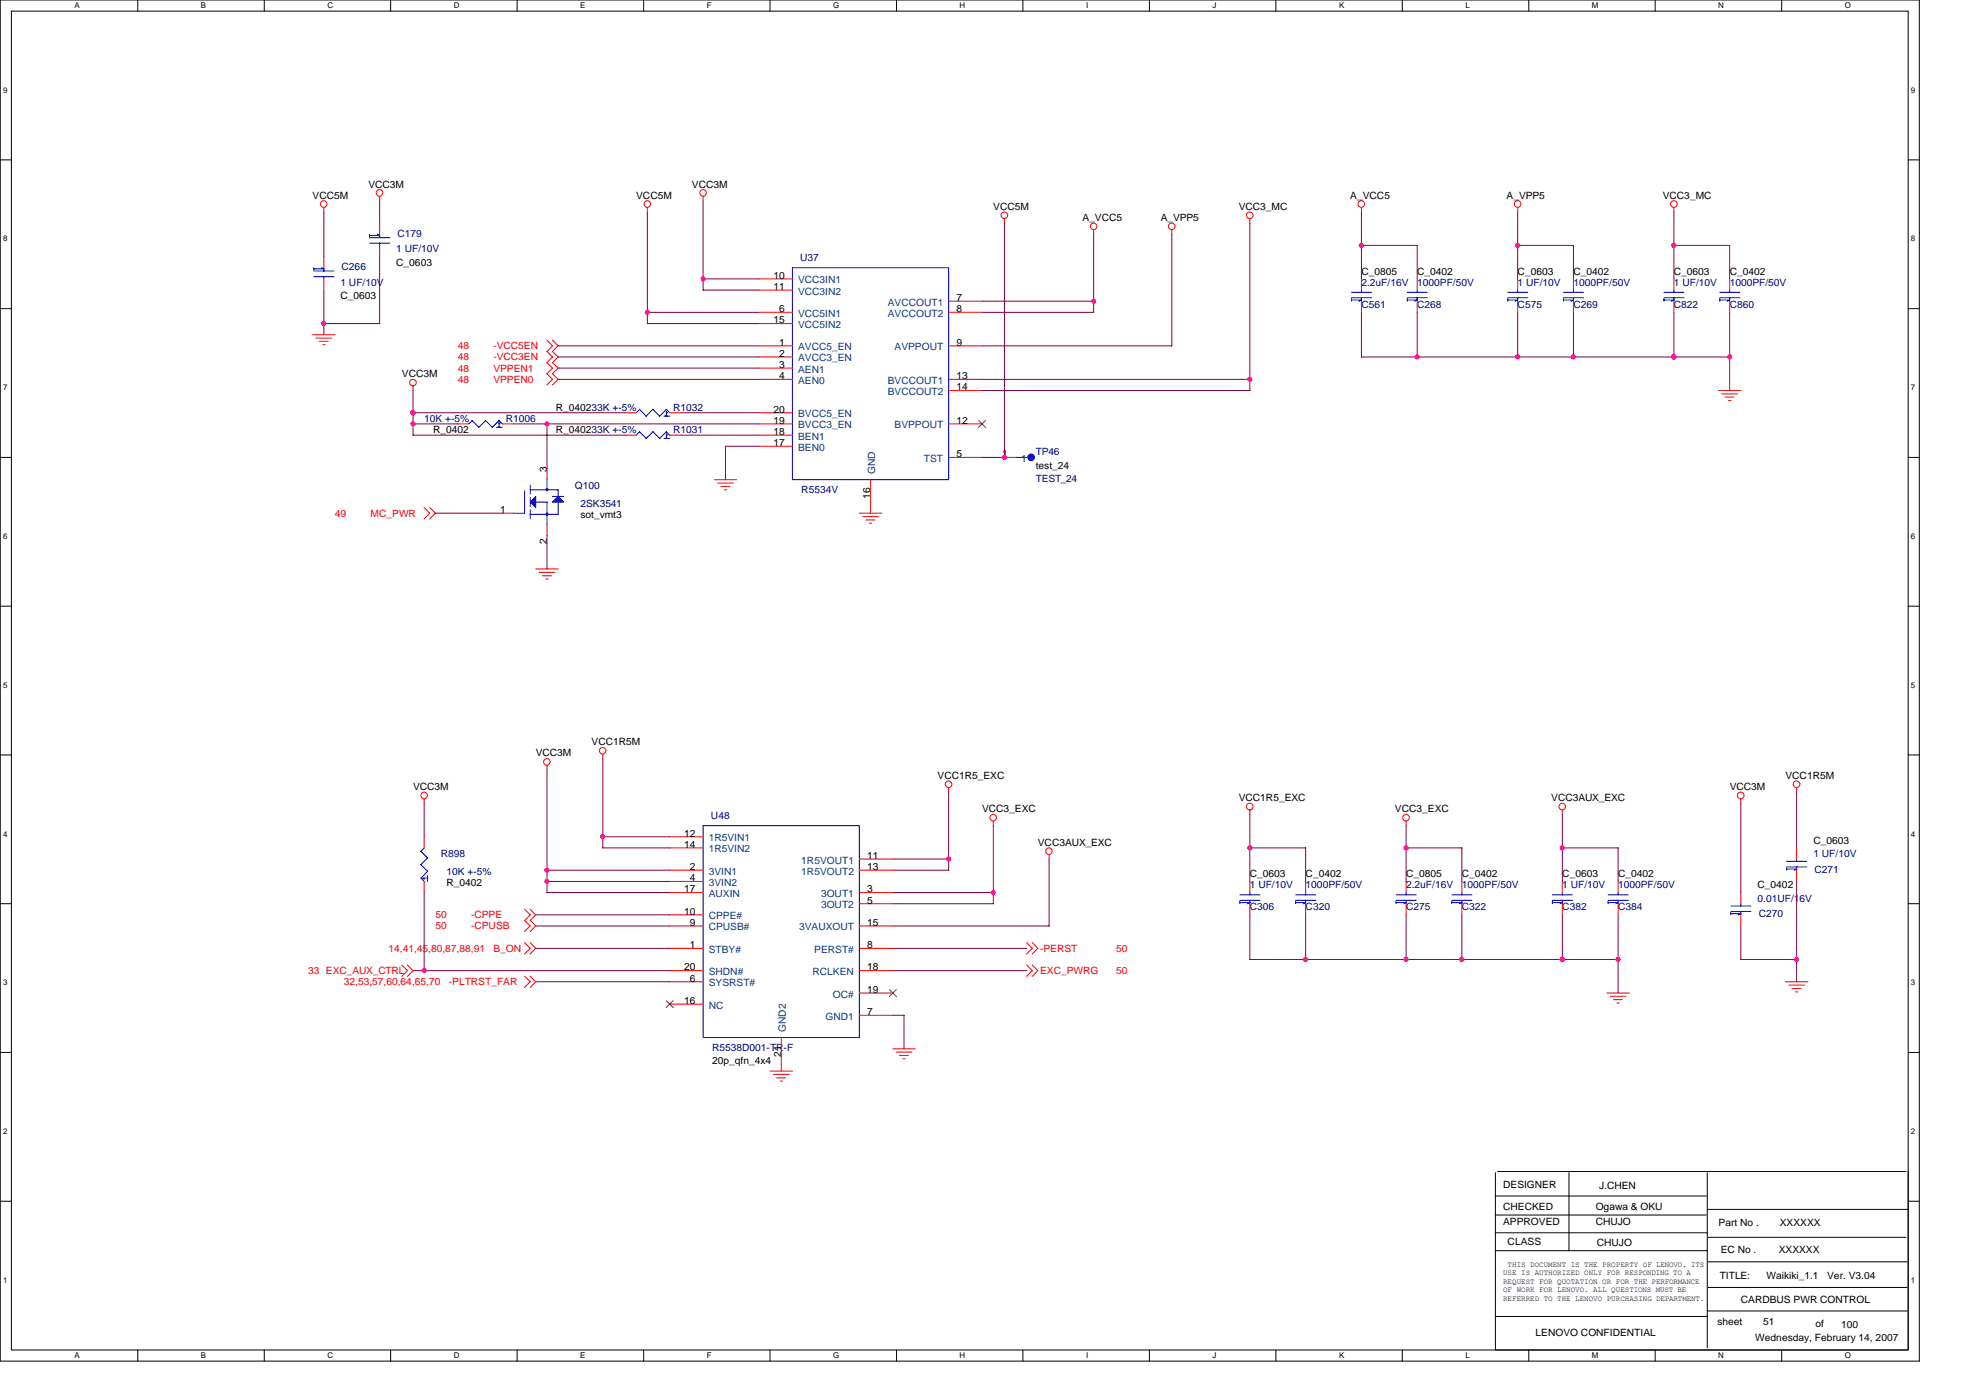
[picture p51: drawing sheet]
<svg xmlns="http://www.w3.org/2000/svg" width="297mm" height="210mm" viewBox="0 0 297 210" stroke-linecap="round" stroke-linejoin="round" font-family="sans-serif">
<defs><g id="words">
<g font-size="1.5">
<text x="47" y="29.8">VCC5M</text>
<text x="55.3" y="28.2">VCC3M</text>
<text x="95.6" y="29.8">VCC5M</text>
<text x="104" y="28.2">VCC3M</text>
<text x="202.9" y="29.8">A_VCC5</text>
<text x="226.4" y="29.8">A_VPP5</text>
<text x="249.8" y="29.8">VCC3_MC</text>
<text x="149.2" y="31.5">VCC5M</text>
<text x="162.6" y="33.2">A_VCC5</text>
<text x="174.4" y="33.2">A_VPP5</text>
<text x="186.1" y="31.5">VCC3_MC</text>
<text x="59.5" y="39.9">C_0603</text>
<text x="116.2" y="41.9">10</text>
<text x="204.6" y="41.3">C_0805</text>
<text x="212.9" y="41.3">C_0402</text>
<text x="228" y="41.3">C_0603</text>
<text x="236.4" y="41.3">C_0402</text>
<text x="251.5" y="41.3">C_0603</text>
<text x="259.9" y="41.3">C_0402</text>
<text x="51.2" y="44.9">C_0603</text>
<text x="116.2" y="43.6">11</text>
<text x="117" y="46.9">6</text>
<text x="143.7" y="45.2">7</text>
<text x="143.7" y="46.9">8</text>
<text x="116.2" y="48.6">15</text>
<text x="117" y="51.9">1</text>
<text x="117" y="53.6">2</text>
<text x="143.7" y="51.9">9</text>
<text x="60.4" y="56.7">VCC3M</text>
<text x="117" y="55.3">3</text>
<text x="117" y="57">4</text>
<text x="143.7" y="57">13</text>
<text x="143.7" y="58.7">14</text>
<text x="65.1" y="65">R_0402</text>
<text x="83.5" y="61.7">R_040233K +-5%</text>
<text x="83.5" y="65">R_040233K +-5%</text>
<text x="116.2" y="62">20</text>
<text x="116.2" y="63.7">19</text>
<text x="116.2" y="65.4">18</text>
<text x="143.7" y="63.7">12</text>
<text x="82.2" y="70.9" transform="rotate(-90 82.2 70.9)">3</text>
<text x="116.2" y="67">17</text>
<text x="143.7" y="68.7">5</text>
<text x="150.6" y="68.7">1</text>
<text x="155.6" y="70.4">test_24</text>
<text x="75.1" y="77.1">1</text>
<text x="87.2" y="77.8">sot_vmt3</text>
<text x="130.8" y="75" transform="rotate(-90 130.8 75)">16</text>
<text x="82.2" y="81.7" transform="rotate(-90 82.2 81.7)">2</text>
<text x="80.5" y="113.7">VCC3M</text>
<text x="88.9" y="112">VCC1R5M</text>
<text x="62.1" y="118.7">VCC3M</text>
<text x="140.9" y="117">VCC1R5_EXC</text>
<text x="259.9" y="118.7">VCC3M</text>
<text x="268.3" y="117">VCC1R5M</text>
<text x="102.8" y="125.7">12</text>
<text x="147.5" y="122">VCC3_EXC</text>
<text x="186.1" y="120.4">VCC1R5_EXC</text>
<text x="209.6" y="122">VCC3_EXC</text>
<text x="233.1" y="120.4">VCC3AUX_EXC</text>
<text x="102.8" y="127.4">14</text>
<text x="103.6" y="130.7">2</text>
<text x="130.3" y="129.1">11</text>
<text x="130.3" y="130.7">13</text>
<text x="155.9" y="127.1">VCC3AUX_EXC</text>
<text x="187.8" y="131.8">C_0603</text>
<text x="196.2" y="131.8">C_0402</text>
<text x="211.3" y="131.8">C_0805</text>
<text x="219.6" y="131.8">C_0402</text>
<text x="234.7" y="131.8">C_0603</text>
<text x="243.1" y="131.8">C_0402</text>
<text x="272.5" y="126.7">C_0603</text>
<text x="67.1" y="133.1">R_0402</text>
<text x="102.8" y="134.1">17</text>
<text x="102.8" y="137.4">10</text>
<text x="103.6" y="132.4">4</text>
<text x="130.3" y="134.1">3</text>
<text x="130.3" y="135.8">5</text>
<text x="264.1" y="133.5">C_0402</text>
<text x="103.6" y="139.1">9</text>
<text x="103.6" y="142.5">1</text>
<text x="130.3" y="139.1">15</text>
<text x="130.3" y="142.5">8</text>
<text x="102.8" y="145.8">20</text>
<text x="103.6" y="147.5">6</text>
<text x="130.3" y="145.8">18</text>
<text x="130.3" y="149.2">19</text>
<text x="102.8" y="150.9">16</text>
<text x="130.3" y="152.5">7</text>
<text x="107" y="159.9">20p_qfn_4x4</text>
<text x="117.4" y="158.8" transform="rotate(-90 117.4 158.8)">21</text>
<text x="225.8" y="178.5">DESIGNER</text>
<text x="240.3" y="178.7">J.CHEN</text>
<text x="225.8" y="181.7">CHECKED</text>
<text x="225.8" y="184.1">APPROVED</text>
<text x="239.8" y="181.7">Ogawa &amp; OKU</text>
<text x="239.8" y="184.1">CHUJO</text>
<text x="258.2" y="184.3">Part No .</text>
<text x="267.4" y="184.3">XXXXXX</text>
<text x="226.5" y="187.1">CLASS</text>
<text x="239.9" y="187.3">CHUJO</text>
<text x="258.5" y="188.3">EC No .</text>
<text x="267.2" y="188.3">XXXXXX</text>
<text x="258.4" y="192.1">TITLE:</text>
<text x="261.6" y="195.8">CARDBUS PWR CONTROL</text>
<text x="265.4" y="192.1">Waikiki_1.1</text>
<text x="274.5" y="192.1">Ver. V3.04</text>
<text x="230.7" y="200.7">LENOVO CONFIDENTIAL</text>
<text x="258" y="199.2">sheet</text>
<text x="263.7" y="201.5">Wednesday, February 14, 2007</text>
<text x="264.9" y="199.2">51</text>
<text x="272.8" y="199.3">of</text>
<text x="276.6" y="199.5">100</text>
</g>
<g font-size="1.5" fill="#000080">
<text x="59.7" y="35.5">C179</text>
<text x="51.3" y="40.6">C266</text>
<text x="59.5" y="37.9">1 UF/10V</text>
<text x="120.2" y="39.2">U37</text>
<text x="51.2" y="42.9">1 UF/10V</text>
<text x="204.6" y="46.3">C561</text>
<text x="204.6" y="42.9">2.2uF/16V</text>
<text x="212.9" y="46.3">C268</text>
<text x="212.9" y="42.9">1000PF/50V</text>
<text x="228" y="46.3">C575</text>
<text x="228" y="42.9">1 UF/10V</text>
<text x="236.4" y="46.3">C269</text>
<text x="236.4" y="42.9">1000PF/50V</text>
<text x="251.5" y="46.3">C822</text>
<text x="251.5" y="42.9">1 UF/10V</text>
<text x="259.9" y="46.3">C860</text>
<text x="259.9" y="42.9">1000PF/50V</text>
<text x="63.7" y="63.4">10K +-5%</text>
<text x="76" y="63.4">R1006</text>
<text x="101.1" y="61.7">R1032</text>
<text x="101.1" y="65">R1031</text>
<text x="155.6" y="68.4">TP46</text>
<text x="86.4" y="73.4">Q100</text>
<text x="87.2" y="76.1">2SK3541</text>
<text x="120.4" y="74.1">R5534V</text>
<text x="155.6" y="72.4">TEST_24</text>
<text x="106.8" y="123.1">U48</text>
<text x="66.2" y="128.8">R898</text>
<text x="67.1" y="131.4">10K +-5%</text>
<text x="272.5" y="128.8">1 UF/10V</text>
<text x="272.6" y="131.1">C271</text>
<text x="187.8" y="136.8">C306</text>
<text x="187.8" y="133.5">1 UF/10V</text>
<text x="196.2" y="136.8">C320</text>
<text x="196.2" y="133.5">1000PF/50V</text>
<text x="211.3" y="136.8">C275</text>
<text x="211.3" y="133.5">2.2uF/16V</text>
<text x="219.6" y="136.8">C322</text>
<text x="219.6" y="133.5">1000PF/50V</text>
<text x="234.7" y="136.8">C382</text>
<text x="234.7" y="133.5">1 UF/10V</text>
<text x="243.1" y="136.8">C384</text>
<text x="243.1" y="133.5">1000PF/50V</text>
<text x="264.1" y="135.5">0.01UF/16V</text>
<text x="264.2" y="137.8">C270</text>
<text x="107" y="157.9">R5538D001-TR-F</text>
</g>
<g font-size="1.5" fill="#004080">
<text x="119.9" y="42.6">VCC3IN1</text>
<text x="119.9" y="44.3">VCC3IN2</text>
<text x="119.9" y="47.6">VCC5IN1</text>
<text x="133.4" y="45.9">AVCCOUT1</text>
<text x="133.4" y="47.6">AVCCOUT2</text>
<text x="119.9" y="49.3">VCC5IN2</text>
<text x="119.9" y="52.6">AVCC5_EN</text>
<text x="134.4" y="52.6">AVPPOUT</text>
<text x="119.9" y="54.3">AVCC3_EN</text>
<text x="119.9" y="56">AEN1</text>
<text x="119.9" y="57.7">AEN0</text>
<text x="133.4" y="57.7">BVCCOUT1</text>
<text x="133.4" y="59.4">BVCCOUT2</text>
<text x="119.9" y="62.7">BVCC5_EN</text>
<text x="119.9" y="64.4">BVCC3_EN</text>
<text x="134.4" y="64.4">BVPPOUT</text>
<text x="119.9" y="66.1">BEN1</text>
<text x="119.9" y="67.7">BEN0</text>
<text x="131.5" y="71.2" transform="rotate(-90 131.5 71.2)">GND</text>
<text x="138.8" y="69.4">TST</text>
<text x="153.4" y="69.4">1</text>
<text x="106.5" y="126.4">1R5VIN1</text>
<text x="106.5" y="128.1">1R5VIN2</text>
<text x="106.5" y="131.4">3VIN1</text>
<text x="120.4" y="129.8">1R5VOUT1</text>
<text x="120.4" y="131.4">1R5VOUT2</text>
<text x="106.5" y="133.1">3VIN2</text>
<text x="106.5" y="134.8">AUXIN</text>
<text x="123.4" y="134.8">3OUT1</text>
<text x="123.4" y="136.5">3OUT2</text>
<text x="106.5" y="138.1">CPPE#</text>
<text x="106.5" y="139.8">CPUSB#</text>
<text x="106.5" y="143.2">STBY#</text>
<text x="120.1" y="139.8">3VAUXOUT</text>
<text x="122.3" y="143.2">PERST#</text>
<text x="106.5" y="146.5">SHDN#</text>
<text x="106.5" y="148.2">SYSRST#</text>
<text x="122.1" y="146.5">RCLKEN</text>
<text x="125.1" y="149.9">OC#</text>
<text x="106.5" y="151.6">NC</text>
<text x="118.1" y="155" transform="rotate(-90 118.1 155)">GND2</text>
<text x="124" y="153.2">GND1</text>
</g>
<g font-size="1.5" fill="#f00">
<text x="68.8" y="52.5">48</text>
<text x="74.1" y="52.5">-VCC5EN</text>
<text x="68.8" y="54.2">48</text>
<text x="68.8" y="55.8">48</text>
<text x="68.8" y="57.5">48</text>
<text x="74.1" y="54.2">-VCC3EN</text>
<text x="74.1" y="55.8">VPPEN1</text>
<text x="74.1" y="57.5">VPPEN0</text>
<text x="50.3" y="77.6">49</text>
<text x="55.7" y="77.6">MC_PWR</text>
<text x="65.4" y="138">50</text>
<text x="70.8" y="138">-CPPE</text>
<text x="58.4" y="143">14,41,45,80,87,88,91</text>
<text x="65.4" y="139.7">50</text>
<text x="70.8" y="139.7">-CPUSB</text>
<text x="74.1" y="143">B_ON</text>
<text x="156.3" y="143">-PERST</text>
<text x="167.7" y="143">50</text>
<text x="46.3" y="146.4">33 EXC_AUX_CTRL</text>
<text x="51.7" y="148">32,53,57,60,64,65,70</text>
<text x="67.4" y="148">-PLTRST_FAR</text>
<text x="156.3" y="146.4">EXC_PWRG</text>
<text x="167.7" y="146.4">50</text>
</g>
<g font-size="1.2">
<text x="11.2" y="1.3">A</text>
<text x="30.2" y="1.3">B</text>
<text x="49.2" y="1.3">C</text>
<text x="68.2" y="1.3">D</text>
<text x="87.2" y="1.3">E</text>
<text x="106.2" y="1.3">F</text>
<text x="125.2" y="1.3">G</text>
<text x="144.2" y="1.3">H</text>
<text x="163.2" y="1.3">I</text>
<text x="182.2" y="1.3">J</text>
<text x="201.2" y="1.3">K</text>
<text x="220.2" y="1.3">L</text>
<text x="239.2" y="1.3">M</text>
<text x="258.2" y="1.3">N</text>
<text x="277.2" y="1.3">O</text>
<text x=".5" y="13.9">9</text>
<text x="287.1" y="13.9">9</text>
<text x=".5" y="36.3">8</text>
<text x="287.1" y="36.3">8</text>
<text x=".5" y="58.6">7</text>
<text x="287.1" y="58.6">7</text>
<text x=".5" y="81">6</text>
<text x="287.1" y="81">6</text>
<text x=".5" y="103.3">5</text>
<text x="287.1" y="103.3">5</text>
<text x=".5" y="125.7">4</text>
<text x="287.1" y="125.7">4</text>
<text x=".5" y="148">3</text>
<text x="287.1" y="148">3</text>
<text x=".5" y="170.4">2</text>
<text x="287.1" y="170.4">2</text>
<text x="225.8" y="191.6">USE IS AUTHORIZED ONLY FOR RESPONDING TO A</text>
<text x="226.5" y="190.4">THIS DOCUMENT IS THE PROPERTY OF LENOVO. ITS</text>
<text x=".5" y="192.7">1</text>
<text x="225.8" y="192.9">REQUEST FOR QUOTATION OR FOR THE PERFORMANCE</text>
<text x="225.8" y="194.2">OF WORK FOR LENOVO. ALL QUESTIONS MUST BE</text>
<text x="225.8" y="195.5">REFERRED TO THE LENOVO PURCHASING DEPARTMENT.</text>
<text x="287.1" y="192.7">1</text>
<text x="11.2" y="204.1">A</text>
<text x="30.2" y="204.1">B</text>
<text x="49.2" y="204.1">C</text>
<text x="68.2" y="204.1">D</text>
<text x="87.2" y="204.1">E</text>
<text x="106.2" y="204.1">F</text>
<text x="125.2" y="204.1">G</text>
<text x="144.2" y="204.1">H</text>
<text x="163.2" y="204.1">I</text>
<text x="182.2" y="204.1">J</text>
<text x="201.2" y="204.1">K</text>
<text x="220.2" y="204.1">L</text>
<text x="239.2" y="204.1">M</text>
<text x="258.2" y="204.1">N</text>
<text x="277.2" y="204.1">O</text>
</g>
</g></defs>
<path d="M0 0h288.4v204.5h-288.4zM1.7 1.7h285v201.1h-285z" fill="none" stroke="#000" stroke-width=".15"/>
<g fill="#fff">
<path d="M11.2 .2h.8v1.3h-.8z"/>
<path d="M11.2 203h.8v1.4h-.8z"/>
</g>
<path d="M20.7 0v1.7M20.7 202.8v1.7" fill="none" stroke="#000" stroke-width=".15"/>
<g fill="#fff">
<path d="M30.2 .2h.8v1.3h-.8z"/>
<path d="M30.2 203h.8v1.4h-.8z"/>
</g>
<path d="M39.7 0v1.7M39.7 202.8v1.7" fill="none" stroke="#000" stroke-width=".15"/>
<g fill="#fff">
<path d="M49.2 .2h.8v1.3h-.8z"/>
<path d="M49.2 203h.8v1.4h-.8z"/>
</g>
<path d="M58.7 0v1.7M58.7 202.8v1.7" fill="none" stroke="#000" stroke-width=".15"/>
<g fill="#fff">
<path d="M68.2 .2h.8v1.3h-.8z"/>
<path d="M68.2 203h.8v1.4h-.8z"/>
</g>
<path d="M77.7 0v1.7M77.7 202.8v1.7" fill="none" stroke="#000" stroke-width=".15"/>
<g fill="#fff">
<path d="M87.2 .2h.8v1.3h-.8z"/>
<path d="M87.2 203h.8v1.4h-.8z"/>
</g>
<path d="M96.7 0v1.7M96.7 202.8v1.7" fill="none" stroke="#000" stroke-width=".15"/>
<g fill="#fff">
<path d="M106.2 .2h.7v1.3h-.7z"/>
<path d="M106.2 203h.7v1.4h-.7z"/>
</g>
<path d="M115.7 0v1.7M115.7 202.8v1.7" fill="none" stroke="#000" stroke-width=".15"/>
<g fill="#fff">
<path d="M125.2 .2h.9v1.3h-.9z"/>
<path d="M125.2 203h.9v1.4h-.9z"/>
</g>
<path d="M134.7 0v1.7M134.7 202.8v1.7" fill="none" stroke="#000" stroke-width=".15"/>
<g fill="#fff">
<path d="M144.2 .2h.8v1.3h-.8z"/>
<path d="M144.2 203h.8v1.4h-.8z"/>
</g>
<path d="M153.7 0v1.7M153.7 202.8v1.7" fill="none" stroke="#000" stroke-width=".15"/>
<g fill="#fff">
<path d="M163.2 .2h.3v1.3h-.3z"/>
<path d="M163.2 203h.3v1.4h-.3z"/>
</g>
<path d="M172.7 0v1.7M172.7 202.8v1.7" fill="none" stroke="#000" stroke-width=".15"/>
<g fill="#fff">
<path d="M182.2 .2h.6v1.3h-.6z"/>
<path d="M182.2 203h.6v1.4h-.6z"/>
</g>
<path d="M191.7 0v1.7M191.7 202.8v1.7" fill="none" stroke="#000" stroke-width=".15"/>
<g fill="#fff">
<path d="M201.2 .2h.8v1.3h-.8z"/>
<path d="M201.2 203h.8v1.4h-.8z"/>
</g>
<path d="M210.7 0v1.7M210.7 202.8v1.7" fill="none" stroke="#000" stroke-width=".15"/>
<g fill="#fff">
<path d="M220.2 .2h.6v1.3h-.6z"/>
<path d="M220.2 203h.6v1.4h-.6z"/>
</g>
<path d="M229.7 0v1.7M229.7 202.8v1.7" fill="none" stroke="#000" stroke-width=".15"/>
<g fill="#fff">
<path d="M239.2 .2h.9v1.3h-.9z"/>
<path d="M239.2 203h.9v1.4h-.9z"/>
</g>
<path d="M248.7 0v1.7M248.7 202.8v1.7" fill="none" stroke="#000" stroke-width=".15"/>
<g fill="#fff">
<path d="M258.2 .2h.8v1.3h-.8z"/>
<path d="M258.2 203h.8v1.4h-.8z"/>
</g>
<path d="M267.7 0v1.7M267.7 202.8v1.7" fill="none" stroke="#000" stroke-width=".15"/>
<g fill="#fff">
<path d="M277.2 .2h.9v1.3h-.9z"/>
<path d="M277.2 203h.9v1.4h-.9z"/>
<path d="M.5 12.8h.6v1.4h-.6z"/>
<path d="M287.1 12.8h.7v1.4h-.7z"/>
<path d="M.5 35.2h.6v1.3h-.6z"/>
<path d="M287.1 35.2h.7v1.3h-.7z"/>
</g>
<path d="M0 24h1.7M286.7 24h1.7" fill="none" stroke="#000" stroke-width=".15"/>
<g fill="#fff">
<path d="M.5 57.6h.6v1.3h-.6z"/>
<path d="M287.1 57.6h.7v1.3h-.7z"/>
</g>
<path d="M0 46.4h1.7M286.7 46.4h1.7" fill="none" stroke="#000" stroke-width=".15"/>
<g fill="#fff">
<path d="M.5 79.9h.6v1.3h-.6z"/>
<path d="M287.1 79.9h.7v1.3h-.7z"/>
</g>
<path d="M0 68.7h1.7M286.7 68.7h1.7" fill="none" stroke="#000" stroke-width=".15"/>
<g fill="#fff">
<path d="M.5 102.3h.6v1.3h-.6z"/>
<path d="M287.1 102.3h.7v1.3h-.7z"/>
</g>
<path d="M0 91.1h1.7M286.7 91.1h1.7" fill="none" stroke="#000" stroke-width=".15"/>
<g fill="#fff">
<path d="M.5 124.6h.6v1.3h-.6z"/>
<path d="M287.1 124.6h.7v1.3h-.7z"/>
</g>
<path d="M0 113.4h1.7M286.7 113.4h1.7" fill="none" stroke="#000" stroke-width=".15"/>
<g fill="#fff">
<path d="M.5 147h.6v1.3h-.6z"/>
<path d="M287.1 147h.7v1.3h-.7z"/>
</g>
<path d="M0 135.8h1.7M286.7 135.8h1.7" fill="none" stroke="#000" stroke-width=".15"/>
<g fill="#fff">
<path d="M.5 169.3h.6v1.3h-.6z"/>
<path d="M287.1 169.3h.7v1.3h-.7z"/>
</g>
<path d="M0 158.1h1.7M286.7 158.1h1.7" fill="none" stroke="#000" stroke-width=".15"/>
<g fill="#fff">
<path d="M.5 191.7h.6v1.3h-.6z"/>
<path d="M287.1 191.7h.7v1.3h-.7z"/>
</g>
<g fill="none" stroke="#000" stroke-width=".15">
<path d="M224.7 179.7h31.7M224.7 176.2v26.7M225 176h61.4M235.7 176.2v11.7M256.5 176.2v26.3M286.7 176v26.8M0 180.5h1.7M224.7 182.6h31.7M224.7 185.2h31.8M224.7 187.9h31.8M224.7 197.8h31.8M256.5 181.7h30.2"/>
<path d="M256.5 197h30.1M256.7 189.6h29.8M256.7 185.9h29.7M256.7 193.4h29.8M286.7 180.5h1.7M224.8 202.8h61.7"/>
</g>
<g fill="none" stroke="#f00" stroke-width=".15">
<path d="M48.7 31.2v.7M48.7 38.5v1.7M57 29.5v.7M57 33.5v1.7M57 36.9v1.6M97.3 31.2v.7M105.6 29.5v.7M150.9 32.9v.6M164.3 34.5v.7M176.1 34.5v.7M187.8 32.9v.6M204.6 31.2v.7"/>
<path d="M228 31.2v.7M251.5 31.2v.7M47 50.3h3.4M47.5 50.8h2.3M48 51.3h1.3M48.5 51.8h.3M48.7 41.9v1.7M62.1 58v.7M82.2 51.1l.8 .9-.8 .8M82.2 52.8l.8 .8-.8 .9M82.2 54.5l.8 .8-.8 .9M82.2 56.1l.8 .9-.8 .8"/>
<path d="M83 51.1l.9 .9-.9 .8M83 52.8l.9 .8-.9 .9M83 54.5l.9 .8-.9 .9M83 56.1l.9 .9-.9 .8M114 41.9h5.1M114 43.6h5.1M114 46.9h5.1M114 48.6h5.1M114 52h5.1M114 53.6h5.1M114 55.3h5.1M114 57h5.1"/>
<path d="M142.5 58.7h5M142.5 46.9h5M142.5 52h5M142.5 57h5M142.5 45.3h5M204.6 41.9v1.7M204.6 45.3v1.6M212.9 41.9v1.7M212.9 45.3v1.6M228 41.9v1.7M228 45.3v1.6M236.4 41.9v1.7"/>
<path d="M236.4 45.3v1.6M251.5 41.9v1.7M251.5 45.3v1.6M258.2 58.7h3.4M258.7 59.2h2.4M259.2 59.7h1.3M259.9 41.9v1.7M259.9 45.3v1.6M63.7 76.2l.9 .9-.9 .9M64.6 76.2l.8 .9-.8 .9M68.8 63.7h1.6M75.5 77.1h1.6"/>
<path d="M75.5 63.7h1.6M82.2 70.4v1.7M82.2 78.8v1.7M93.9 62h1.7M93.9 65.4h1.7M100.6 62h1.7M100.6 65.4h1.7M107.3 72.1h3.4M107.8 72.6h2.4M108.3 73.1h1.4M108.8 73.6h.4M114 63.7h5.1"/>
<path d="M114 62h5.1M114 65.4h5.1M114 67.1h5.1M129.1 77.1h3.4M129.6 77.6h2.4M130.1 78.1h1.4M130.6 78.6h.4M130.8 72.1v5M142.5 63.7h5M142.5 68.7h5M150.9 68.7h1.7M259.7 60.2h.4"/>
<path d="M80.5 85.5h3.4M81 86h2.4M81.5 86.5h1.3M82 87h.4M82.2 115v.7M90.6 113.3v.7M142.5 118.3v.7M269.9 118.3v.7M63.7 120v.7M63.7 125.7v1.7M63.7 132.4v1.7M78.8 136.6l.9 .9-.9 .8"/>
<path d="M78.8 138.3l.9 .8-.9 .9M79.6 136.6l.9 .9-.9 .8M79.6 138.3l.9 .8-.9 .9M100.6 125.7h5M100.6 127.4h5M100.6 130.7h5M100.6 132.4h5M100.6 134.1h5M100.6 137.5h5M100.6 139.1h5M129.1 130.7h5.1M129.1 134.1h5.1"/>
<path d="M129.1 139.1h5.1M129.1 129.1h5.1M129.1 135.8h5.1M149.2 123.4v.7M157.6 128.4v.7M187.8 121.7v.7M187.8 132.4v1.7M187.8 135.8v1.7M196.2 132.4v1.7M196.2 135.8v1.7M211.3 123.4v.7M211.3 132.4v1.7"/>
<path d="M211.3 135.8v1.7M219.6 132.4v1.7M219.6 135.8v1.7M234.7 121.7v.7M234.7 132.4v1.7M234.7 135.8v1.7M243.1 132.4v1.7M243.1 135.8v1.7M261.6 120v.7M261.6 134.1v1.7M261.6 137.5v1.6M269.9 127.4v1.7"/>
<path d="M269.9 130.7v1.7M60.4 145l.8 .8-.8 .9M61.2 145l.9 .8-.9 .9M78.8 146.7l.9 .8-.9 .9M78.8 141.6l.9 .9-.9 .8M79.6 146.7l.9 .8-.9 .9M79.6 141.6l.9 .9-.9 .8M100.6 147.5h5M100.6 142.5h5M100.6 145.8h5M100.6 150.9h5M117.4 155.9v5"/>
<path d="M129.1 149.2h5.1M129.1 142.5h5.1M129.1 145.8h5.1M129.1 152.5h5.1M134.2 157.6h3.3M134.7 158.1h2.3M135.1 158.6h1.4M135.7 159.1h.3M154.2 141.6l.9 .9-.9 .8M154.2 145l.9 .8-.9 .9M155.1 141.6l.8 .9-.8 .8M155.1 145l.8 .8-.8 .9"/>
<path d="M241.4 149.2h3.4M241.9 149.7h2.4M242.4 150.2h1.4M242.9 150.7h.4M268.3 147.5h3.3M268.8 148h2.3M269.2 148.5h1.4M269.8 149h.3M115.7 160.9h3.4M116.2 161.4h2.4M116.7 161.9h1.3M117.2 162.4h.4"/>
<circle cx="48.6" cy="30.7" r=".49"/>
<circle cx="57" cy="29" r=".49"/>
<circle cx="97.3" cy="30.7" r=".49"/>
<circle cx="105.6" cy="29" r=".49"/>
<circle cx="150.9" cy="32.3" r=".49"/>
<circle cx="164.3" cy="34" r=".49"/>
<circle cx="176.1" cy="34" r=".49"/>
<circle cx="187.8" cy="32.3" r=".49"/>
<circle cx="204.5" cy="30.7" r=".5"/>
<circle cx="228" cy="30.7" r=".5"/>
<circle cx="251.5" cy="30.7" r=".5"/>
<circle cx="62" cy="57.5" r=".49"/>
<circle cx="63.7" cy="119.5" r=".49"/>
<circle cx="82.2" cy="114.5" r=".49"/>
<circle cx="90.5" cy="112.8" r=".49"/>
<circle cx="142.5" cy="117.8" r=".49"/>
<circle cx="261.5" cy="119.5" r=".5"/>
<circle cx="269.9" cy="117.8" r=".49"/>
<circle cx="149.2" cy="122.9" r=".49"/>
<circle cx="157.6" cy="127.9" r=".49"/>
<circle cx="187.8" cy="121.2" r=".5"/>
<circle cx="211.2" cy="122.9" r=".5"/>
<circle cx="234.7" cy="121.2" r=".5"/>
</g>
<g fill="none" stroke="#00f" stroke-width=".15">
<path d="M55.5 36.5h3.1M55.5 35.7h3.1M55.5 35.2v.4M56.7 35.2l.4 .2h-1.6M57 35.2v.5M57 36.5v.4M47.1 41.6h3.1M47.1 40.7h3.1M47.1 40.4h1.6M47.1 40.2v.4M48.3 40.2l.4 .2M48.7 40.2v.5"/>
<path d="M48.7 41.6v.3M119.1 40.2h23.4v31.9h-23.4zM203 43.9h3.1M203 44.7h3.1M203 45.1h1.6l-.4 .2M203 44.9v.4M204.6 43.6v.3M204.6 44.7v.6M211.4 43.9h3.1M211.4 44.7h3.1M211.4 45.1h1.6l-.4 .2M211.4 44.9v.4"/>
<path d="M212.9 43.6v.3M212.9 44.7v.6M226.5 43.9h3M226.5 44.7h3M226.5 45.1h1.5l-.3 .2M226.5 44.9v.4M228 43.6v.3M228 44.7v.6M234.9 43.9h3M234.9 44.7h3M234.9 45.1h1.5l-.4 .2M234.9 44.9v.4"/>
<path d="M236.4 43.6v.3M236.4 44.7v.6M250 43.9h3M250 44.7h3M250 45.1h1.5l-.4 .2M250 44.9v.4M251.5 43.6v.3M251.5 44.7v.6M258.4 43.9h3M258.4 44.7h3M258.4 45.1h1.5l-.4 .2M258.4 44.9v.4"/>
<path d="M259.9 43.6v.3M259.9 44.7v.6M70.9 63.2l1 1M70.9 63.2l-.5 .5M72.9 63.2l1.1 1M73 63.2l-1.1 1M74.6 64.2h.9M74.9 63.2l.6 .5M75 63.2l-1 1M75.2 63.7l-.2-.2v.7M78.8 73.8v3.3h-1.7M79.6 73.6h4.3v1"/>
<path d="M79.7 72.9v1.4M79.7 74.7v1.4M79.7 76.6v1.4M80.5 75.4h1.7M82.2 72.1v1.5M82.2 75.4v3.4M83 74.6h1.7M83.9 75.4v1.9h-4.2M95.6 65.4l.5-.5 1 1M96.1 61.5l1 1M96.1 61.5l-.5 .5M98.1 61.5l1 1"/>
<path d="M98.1 64.9l1 1M98.1 61.5l-1 1M98.1 64.9l-1 1M99.8 62.5h.8M99.8 65.9h.8M100.1 61.5l.5 .5M100.1 61.5l-1 1M100.1 61.8v.7M100.1 61.8l.2 .2M100.3 65.4l-.2-.2v.7M100.6 65.4l-.5-.5-1 1M152.6 68.7h1.7"/>
<path d="M63.2 129.9l1 1M63.2 127.9l1 1M63.2 131.9l.5 .5M63.8 127.4l-.6 .5M64.2 131.9h-.7l.3 .2M64.2 131.6v.8M64.3 130.9l-1.1 1M64.3 128.9l-1.1 1M105.6 124.1h23.5v31.8h-23.5zM186.3 134.5h3M186.3 135.3h3M186.3 135.6h1.5"/>
<path d="M186.3 135.4v.4M187.8 134.1v.4M187.8 135.3v.5M187.8 135.6l-.4 .2M194.7 134.5h3M194.7 135.3h3M194.7 135.6h1.5l-.4 .2M194.7 135.4v.4M196.2 134.1v.4M196.2 135.3v.5M209.8 134.5h3M209.8 135.3h3"/>
<path d="M209.8 135.6h1.5M209.8 135.4v.4M211.3 134.1v.4M211.3 135.3v.5M211.3 135.6l-.4 .2M218.1 134.5h3.1M218.1 135.3h3.1M218.1 135.6h1.6l-.4 .2M218.1 135.4v.4M219.6 134.1v.4M219.6 135.3v.5M233.2 134.5h3.1"/>
<path d="M233.2 135.3h3.1M233.2 135.6h1.6M233.2 135.4v.4M234.7 134.1v.4M234.7 135.3v.5M234.7 135.6l-.3 .2M241.6 134.5h3M241.6 135.3h3M241.6 135.6h1.5M241.6 135.4v.4M243.1 134.1v.4M243.1 135.3v.5"/>
<path d="M243.1 135.6l-.3 .2M260.1 136.1h3M260.1 136.9h3M260.1 137.3h1.5M260.1 137.1v.4M261.6 135.8v.3M261.6 136.9v.6M261.6 137.3l-.4 .2M268.4 129.4h3.1M268.4 130.3h3.1M268.4 130.6h1.6M268.4 130.4v.3"/>
<path d="M269.9 129.1v.3M269.9 130.2v.5M269.9 130.6l-.3 .2"/>
</g>
<path d="M147 63.2l1.1 1M148.1 63.2l-1.1 1M100.1 150.4l1.1 1M101.1 150.4l-1 1M133.6 148.7l1.1 1M134.7 148.7l-1.1 1" fill="none" stroke="#804000" stroke-width=".15"/>
<g fill="#00f" stroke="#00f" stroke-width=".15">
<path d="M80.5 74.6v1.7l-.8-.9z" fill-rule="evenodd"/>
<path d="M83.9 74.6l.8 .8h-1.7z" fill-rule="evenodd"/>
<path d="M82.1 73.5h.2v.2h-.2z" fill-rule="evenodd"/>
<path d="M82.1 77.2h.2v.2h-.2z" fill-rule="evenodd"/>
<circle cx="154.9" cy="68.7" r=".5"/>
</g>
<g fill="none" stroke="#800040" stroke-width=".15">
<path d="M48.7 31.9v6.7M57 30.2v3.3M57 38.5v10.1M97.3 31.9v16.7M105.6 30.2v13.4M150.9 33.5v35.2h-3.4M164.3 35.2v11.7M176.1 35.2v16.8M187.8 33.5v25.2M204.6 31.9v10M204.6 36.9h8.3v5M228 31.9v10"/>
<path d="M228 36.9h8.4v5M251.5 31.9v10M251.5 36.9h8.4v5M48.7 48.6h8.4M48.7 43.6v6.7M62.1 58.7v6.7h31.8M83.9 52h30.1M83.9 53.6h30.1M83.9 55.3h30.1M83.9 57h30.1M97.3 46.9h16.7M97.3 48.6h16.7"/>
<path d="M105.6 43.6h8.4M105.6 41.9h8.4M147.5 46.9h16.8M147.5 52h28.6M147.5 57h40.3M147.5 45.3h16.8M147.5 58.7h40.3M204.6 53.6h55.3M204.6 46.9v6.8M212.9 46.9v6.8M228 46.9v6.8M236.4 46.9v6.8"/>
<path d="M251.5 46.9v6.8M259.9 46.9v11.8M62.1 62h31.8M62.1 63.7h6.7M65.4 77.1h10.1M77.1 63.7h36.9M82.2 63.7v6.7M102.3 62h11.7M102.3 65.4h11.7M114 67.1h-5v5M82.2 80.5v5M82.2 115.7v18.4"/>
<path d="M90.6 114v13.4h10M142.5 119l.1 11.7h-8.4M269.9 119v8.4M63.7 120.7v5.1M63.7 134.1v11.8M80.5 139.1h20.1M80.5 137.5h20.1M82.2 132.4h18.4M82.2 130.7h18.4M82.2 134.1h18.4M90.6 125.7h10M134.2 134.1h15.1"/>
<path d="M134.2 139.1h23.4M134.2 129.1h8.4M134.2 135.8h15.1M149.2 124.1v11.7M157.6 129.1v10M187.8 122.4v10.1M187.8 137.5v6.7M187.8 127.4h8.4v5.1M196.2 137.5v6.7M211.3 127.4h8.4l-.1 5.1M211.3 124.1v8.4M211.3 137.5v6.7"/>
<path d="M219.6 137.5v6.7M234.7 127.4h8.4M234.7 122.4v10.1M234.7 137.5v6.7M243.1 127.4v5.1M243.1 137.5v11.7M261.6 120.7v13.4M261.6 139.1v5.1M269.9 132.4v15.1M62.1 145.8h38.5M80.5 142.5h20.1M80.5 147.5h20.1"/>
<path d="M134.2 142.5h20.1M134.2 145.8h20.1M134.2 152.5h1.6M135.8 152.5v5.1M187.8 144.2h55.3M261.6 144.2h8.4"/>
</g>
<g fill="#f0f" stroke="#f0f" stroke-width=".15">
<circle cx="97.3" cy="46.9" r=".32"/>
<circle cx="62" cy="62" r=".33"/>
<circle cx="82.2" cy="63.7" r=".32"/>
<circle cx="48.6" cy="48.6" r=".32"/>
<circle cx="187.8" cy="57" r=".33"/>
<circle cx="164.3" cy="45.2" r=".32"/>
<circle cx="150.9" cy="68.7" r=".33"/>
<circle cx="204.5" cy="36.9" r=".33"/>
<circle cx="228" cy="36.9" r=".33"/>
<circle cx="251.5" cy="36.9" r=".33"/>
<circle cx="259.9" cy="53.6" r=".33"/>
<circle cx="251.5" cy="53.6" r=".33"/>
<circle cx="212.9" cy="53.6" r=".33"/>
<circle cx="236.4" cy="53.6" r=".33"/>
<circle cx="228" cy="53.6" r=".33"/>
<circle cx="82.2" cy="130.7" r=".32"/>
<circle cx="82.2" cy="132.4" r=".32"/>
<circle cx="90.5" cy="125.7" r=".32"/>
<circle cx="105.6" cy="41.9" r=".32"/>
<circle cx="62" cy="63.7" r=".33"/>
<circle cx="63.7" cy="145.8" r=".32"/>
<circle cx="142.5" cy="129.1" r=".33"/>
<circle cx="149.2" cy="134.1" r=".32"/>
<circle cx="234.7" cy="127.4" r=".33"/>
<circle cx="211.2" cy="127.4" r=".33"/>
<circle cx="234.7" cy="144.2" r=".33"/>
<circle cx="219.6" cy="144.2" r=".33"/>
<circle cx="243.1" cy="144.2" r=".33"/>
<circle cx="196.2" cy="144.2" r=".33"/>
<circle cx="187.8" cy="127.4" r=".33"/>
<circle cx="211.2" cy="144.2" r=".33"/>
<circle cx="269.9" cy="144.2" r=".33"/>
</g>
<use href="#words"/>
</svg>
